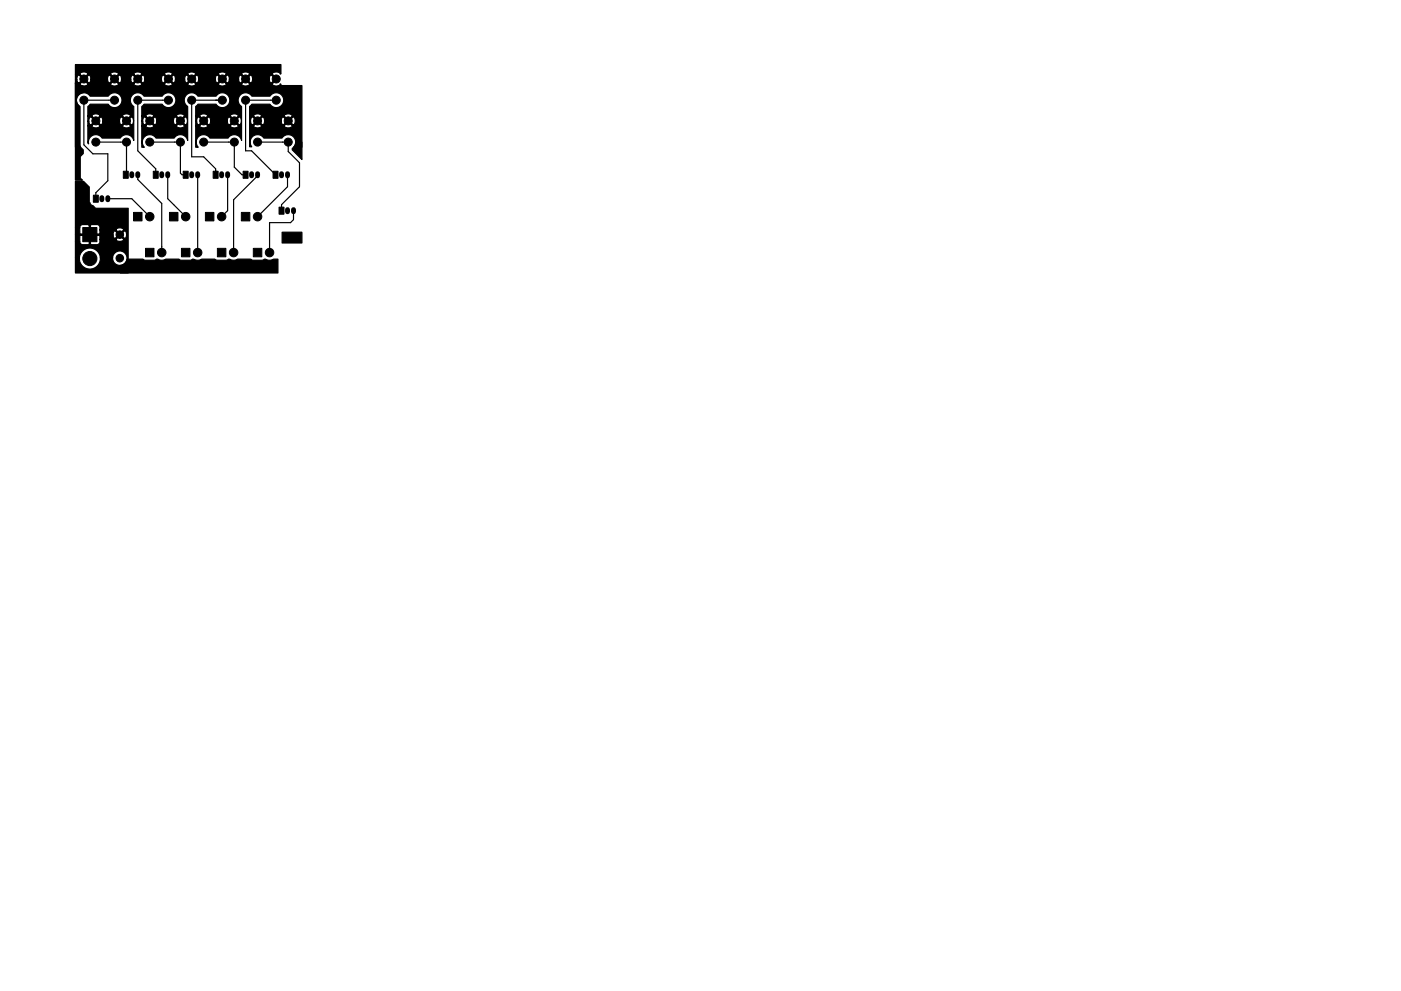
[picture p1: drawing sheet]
<svg xmlns="http://www.w3.org/2000/svg" width="297mm" height="210mm" viewBox="0 0 297 210" stroke-linecap="round" stroke-linejoin="round" font-family="sans-serif">
<g fill="#000" stroke="#000" stroke-width=".21">
<path d="M26.1 36.3h1.1v1.5h-1.1zM32.5 36.3h1v1.5h-1zM38.8 36.3h1.1v1.5h-1.1zM45.2 36.3h1v1.5h-1zM51.5 36.3h1.1v1.5h-1.1zM57.9 36.3h1v1.5h-1zM17.6 48.3h2.9v3h-2.9zM19.8 41.4h1v1.5h-1zM28.3 45.1h1.8v1.8h-1.8zM30.9 52.7h1.7v1.8h-1.7zM35.9 45.1h1.8v1.8h-1.8zM38.5 52.7h1.8v1.8h-1.8z"/>
<path d="M43.6 45.1h1.7v1.8h-1.7zM46.1 52.7h1.8v1.8h-1.8zM51.2 45.1h1.8v1.8h-1.8zM53.7 52.7h1.8v1.8h-1.8zM59.2 43.9h1v1.5h-1z"/>
<circle cx="17.8" cy="16.8" r=".85"/>
<circle cx="24.3" cy="16.8" r=".85"/>
<circle cx="29.2" cy="16.8" r=".85"/>
<circle cx="35.7" cy="16.8" r=".85"/>
<circle cx="40.6" cy="16.8" r=".85"/>
<circle cx="47.1" cy="16.8" r=".85"/>
<circle cx="52.1" cy="16.8" r=".85"/>
<circle cx="58.6" cy="16.8" r=".85"/>
<circle cx="17.8" cy="21.3" r=".85"/>
<circle cx="20.3" cy="25.6" r=".85"/>
<circle cx="20.3" cy="30.1" r=".85"/>
<circle cx="24.3" cy="21.3" r=".85"/>
<circle cx="26.8" cy="25.6" r=".85"/>
<circle cx="26.8" cy="30.1" r=".85"/>
<circle cx="29.2" cy="21.3" r=".85"/>
<circle cx="31.7" cy="25.6" r=".85"/>
<circle cx="31.8" cy="30.1" r=".85"/>
<circle cx="35.7" cy="21.3" r=".85"/>
<circle cx="38.2" cy="25.6" r=".85"/>
<circle cx="38.2" cy="30.1" r=".85"/>
<circle cx="40.6" cy="21.3" r=".85"/>
<circle cx="43.2" cy="25.6" r=".85"/>
<circle cx="43.2" cy="30.1" r=".85"/>
<circle cx="47.1" cy="21.3" r=".85"/>
<circle cx="49.7" cy="25.6" r=".85"/>
<circle cx="49.7" cy="30.1" r=".85"/>
<circle cx="52.1" cy="21.3" r=".85"/>
<circle cx="54.6" cy="25.6" r=".85"/>
<circle cx="54.6" cy="30.1" r=".85"/>
<circle cx="58.6" cy="21.3" r=".85"/>
<circle cx="61.1" cy="25.6" r=".85"/>
<circle cx="61.1" cy="30.1" r=".85"/>
<circle cx="19.1" cy="54.9" r="1.5"/>
<circle cx="25.4" cy="54.8" r=".8"/>
<circle cx="25.4" cy="49.8" r=".8"/>
<circle cx="31.7" cy="46" r=".9"/>
<circle cx="34.3" cy="53.6" r=".9"/>
<circle cx="39.4" cy="46" r=".9"/>
<circle cx="41.9" cy="53.6" r=".9"/>
<circle cx="47" cy="46" r=".9"/>
<circle cx="49.5" cy="53.6" r=".9"/>
<circle cx="54.6" cy="46" r=".9"/>
<circle cx="57.1" cy="53.6" r=".9"/>
</g>
<g fill="none" stroke="#000" stroke-width="1.1">
<path d="M27.9 36.9v.4M29.2 36.9v.4M34.3 36.9v.4M35.6 36.9v.4M40.6 36.9v.4M41.9 36.9v.4M47 36.9v.4M48.3 36.9v.4M53.3 36.9v.4M54.6 36.9v.4M59.7 36.9v.4M61 36.9v.4"/>
<path d="M21.6 41.9v.5M22.9 41.9v.5M61 44.5v.4M62.2 44.5v.4"/>
</g>
<g fill="none" stroke="#000" stroke-width=".25">
<path d="M24.3 16.8l2.5 2.5M35.7 16.8l2.4 2.3M47.1 16.8l2.6 2.5M20.3 30.1h6.5v6.8l-.1 .2M24.3 21.3h-6.5v9.4l1.9 1.9h3.2v5.7l-2.6 2.6v1.3M29.2 37.1v1l5.1 5.1v10.4M31.7 30.1h6.6v6.6l.3 .4h.8M35.6 37.1v5.1l3.8 3.8M35.7 21.3h-6.5v10.7l3.8 3.8v1.3M41.9 37.1v16.5M43.2 30.1h6.5M47.1 21.3h-6.5v12h2.6l2.5 2.5v1.3"/>
<path d="M48.3 37.1v7.6l-1.3 1.3M49.7 30.1v5.4l1.6 1.6h.8M49.7 30.1l-.2 .2M54.6 37.1v.2l-5.1 5.1v11.2M54.6 30.1h6.5v2l2.4 2.4v5.1l-3.8 3.8v1.3M58.6 21.3h-6.5v10.7h1.2l5.1 5.1M61 37.1v2.5l-6.4 6.4M22.9 42.2h5l3.8 3.8M62.2 44.7v1.9l-.6 .6h-4.5v6.4"/>
</g>
<path d="M17.8 16.8l-1.3 1.2M19 48v1.8" fill="none" stroke="#000" stroke-width=".3"/>
<path d="M16 17.5h1.2l-.3 .3 .1 .2 .7 .2v1.5a1.58 1.58 0 0 0-1.5 1.2 1.58 1.58 0 0 0 .7 1.7v8.1l.2 .5 .6 .6v.8l-.7 .6v4.5l.5 .5h-1.5zM16 13.7h43.6v1.9l-.2 .1a1.01 1.01 0 0 0-1.7 0l1.1 1-1.1 1.1a1.01 1.01 0 0 0 1.7 0l.3 .4h4.3v13h-1.7a1.58 1.58 0 0 0-.2-2.3 1.58 1.58 0 0 0-2.3 .4h-3.9l-.1-.2a1.58 1.58 0 0 0-2.2-.2 1.58 1.58 0 0 0-.2 2.2h-.5v-4.4h.9v.2l.9 .2 .7-.2 .1-.2h4.8a1.01 1.01 0 0 0 1.7 0l-.9-.9-.8 .9h-4.8l-.9-.9-.8 .9h-.9v-1h.2a.67 .67 0 0 0 .5 .8l.8-.9h.4l.8 .9 .3-.1 .2-.7h3.5a.67 .67 0 0 0 .5 .8l.8-.9h.4l.8 .9 .3-.1 .2-.8-.2-.7-.3-.1-.8 .8h-.4l-.8-.8a.81 .81 0 0 0-.5 .9h-3.5v-.1a.67 .67 0 0 0-.5-.8l-.8 .8h-.4l-.8-.8-.3 .1-.2 .8h-.2v-1.1h.9l.8 .9 .9-.9h4.8l.8 .9 .9-.9-.1-.2-.9-.2-.7 .2v.2h-4.8a1.01 1.01 0 0 0-1.7 0h-.9v-2l.5-.5h3.8a1.58 1.58 0 0 0 2.4 .4 1.58 1.58 0 0 0 0-2.4 1.58 1.58 0 0 0-2.4 .3h-3.8l-.1-.1a1.58 1.58 0 0 0-2.4-.1 1.58 1.58 0 0 0 .3 2.4v7.2v-.1a1.58 1.58 0 0 0-1.3-1.1 1.58 1.58 0 0 0-1.5 .7h-3.9l-.1-.2a1.58 1.58 0 0 0-2.3-.1 1.58 1.58 0 0 0-.1 2.2h-.5v-4.5h.8l.1 .2 .8 .2 .8-.2v-.2h4.8a1.01 1.01 0 0 0 1.7 0l-.8-.9-.9 .9h-4.8l-.8-.9-.9 .9h-.8v-1h.2a.67 .67 0 0 0 .5 .8l.8-.9h.4l.8 .9 .3-.1 .2-.7h3.5a.67 .67 0 0 0 .5 .8l.8-.9h.4l.8 .9 .3-.1 .2-.8-.2-.7-.3-.1-.8 .8h-.4l-.8-.8a.81 .81 0 0 0-.5 .9h-3.5v-.1a.67 .67 0 0 0-.5-.8l-.8 .8h-.4l-.8-.8-.3 .1-.2 .8h-.2v-1.1h.8l.9 .9 .8-.9h4.8l.9 .9 .8-.9v-.2l-.9-.2-.7 .2-.1 .2h-4.8a1.01 1.01 0 0 0-1.7 0h-.8v-2l.5-.5h3.8a1.58 1.58 0 0 0 2.4 .4 1.58 1.58 0 0 0 0-2.4 1.58 1.58 0 0 0-2.4 .3h-3.8l-.1-.1a1.58 1.58 0 0 0-2.4-.1 1.58 1.58 0 0 0 .3 2.4v7.2v-.1a1.58 1.58 0 0 0-1.3-1.1 1.58 1.58 0 0 0-1.6 .7h-3.8l-.1-.2a1.58 1.58 0 0 0-2.3-.1 1.58 1.58 0 0 0-.1 2.2h-.5v-4.5h.8l.1 .2 .8 .2 .7-.2 .1-.2h4.8a1.01 1.01 0 0 0 1.7 0l-.8-.9-.9 .9h-4.8l-.9-.9-.8 .9h-.8v-1h.2a.67 .67 0 0 0 .4 .8l.9-.9h.3l.9 .9 .2-.1 .2-.7h3.6a.67 .67 0 0 0 .4 .8l.9-.9h.3l.9 .9 .2-.1 .2-.8-.2-.7-.2-.1-.9 .8h-.3l-.9-.8a.81 .81 0 0 0-.4 .9h-3.6v-.1a.67 .67 0 0 0-.4-.8l-.9 .8h-.3l-.9-.8-.2 .1-.2 .8h-.2v-1.1h.8l.8 .9 .9-.9h4.8l.9 .9 .8-.9-.1-.2-.8-.2-.7 .2-.1 .2h-4.8a1.01 1.01 0 0 0-1.7 0h-.8v-2l.4-.5h3.9a1.58 1.58 0 0 0 2.3 .4 1.58 1.58 0 0 0 0-2.4 1.58 1.58 0 0 0-2.3 .3h-3.9l-.1-.1a1.58 1.58 0 0 0-2.4-.1 1.58 1.58 0 0 0 .4 2.4v7.2l-.1-.1a1.58 1.58 0 0 0-1.3-1.1 1.58 1.58 0 0 0-1.5 .7h-3.9l-.1-.2a1.58 1.58 0 0 0-1.9-.4 1.58 1.58 0 0 0-.8 1.8l-.2-.1v-3.7h.9v.2l.9 .2 .7-.2 .1-.2h4.8a1.01 1.01 0 0 0 1.7 0l-.9-.9-.8 .9h-4.8l-.9-.9-.8 .9h-.9v-1h.2a.67 .67 0 0 0 .5 .8l.8-.9h.4l.8 .9 .3-.1 .2-.7h3.5a.67 .67 0 0 0 .5 .8l.8-.9h.4l.8 .9 .3-.1 .2-.8-.2-.7-.3-.1-.8 .8h-.4l-.8-.8a.81 .81 0 0 0-.5 .9h-3.5v-.1a.67 .67 0 0 0-.5-.8l-.8 .8h-.4l-.8-.8-.3 .1-.2 .8h-.2v-1.1h.9l.8 .9 .9-.9h4.8l.8 .9 .9-.9-.1-.2-.8-.2-.8 .2v.2h-4.8a1.01 1.01 0 0 0-1.7 0h-.9v-2l.5-.5h3.9a1.58 1.58 0 0 0 2.3 .4 1.58 1.58 0 0 0 0-2.4 1.58 1.58 0 0 0-2.3 .3h-3.9l-.1-.1a1.58 1.58 0 0 0-2.4-.1 1.58 1.58 0 0 0 .3 2.4v8.1l.2 .5h-1.1v-13.4h.9a1.01 1.01 0 0 0 1.7 0h4.8l.1 .2 .8 .2 .8-.2v-.2h3.3a1.01 1.01 0 0 0 1.7 0h4.8v.2l.9 .2 .7-.2 .1-.2h3.2a1.01 1.01 0 0 0 1.7 0h4.8l.1 .2 .8 .2 .7-.2 .1-.2h3.2a1.01 1.01 0 0 0 1.7 0l-.8-.9-.9 .9h-3.2l-.9-.9-.8 .9h-4.8l-.9-.9-.8 .9h-3.2l-.9-.9-.8 .9h-4.8l-.9-.9-.8 .9h-3.3l-.8-.9-.9 .9h-4.8l-.8-.9-.9 .9h-.9v-1h.3l.2 .7 .3 .1 .8-.8h.4l.8 .8 .3-.1 .2-.7h3.5l.2 .7 .3 .1 .8-.8h.4l.8 .8 .3-.1 .2-.7h1.9l.2 .7 .3 .1 .8-.8h.4l.8 .8 .3-.1 .2-.7h3.5l.2 .7 .3 .1 .8-.8h.4l.8 .8 .3-.1 .2-.7h1.9l.3 .7 .2 .1 .9-.8h.3l.9 .8 .2-.1 .2-.7h3.5l.3 .7 .2 .1 .9-.8h.3l.9 .8 .2-.1 .2-.7h2l.2 .7 .2 .1 .9-.8h.3l.9 .8 .2-.1 .3-.7h3.5l.2 .7 .2 .1 .9-.8-.9-.9-.2 .1-.2 .8h-3.5l-.2-.7-.3-.2-.9 .9h-.3l-.9-.9a.82 .82 0 0 0-.4 .9h-2v-.1a.67 .67 0 0 0-.4-.8l-.9 .9h-.3l-.9-.9-.2 .1-.3 .8h-3.5l-.1-.7-.3-.2-.9 .9h-.3l-.9-.9a.82 .82 0 0 0-.5 .9h-1.9v-.1a.67 .67 0 0 0-.5-.8l-.8 .9h-.4l-.8-.9-.3 .1-.2 .8h-3.5l-.1-.7-.4-.2-.8 .9h-.4l-.8-.9a.82 .82 0 0 0-.5 .9h-1.9v-.1a.67 .67 0 0 0-.5-.8l-.8 .9h-.4l-.8-.9-.3 .1-.2 .8h-3.5l-.2-.7-.3-.2-.8 .9h-.4l-.8-.9a.82 .82 0 0 0-.5 .9h-.3v-1.1h.9l.9 .9 .8-.9h4.8l.9 .9 .8-.9h3.3l.8 .9 .9-.9h4.8l.8 .9 .9-.9h3.2l.8 .9 .9-.9h4.8l.8 .9 .9-.9h3.2l.9 .9 .8-.9-.1-.2-.8-.2-.7 .2-.1 .2h-3.2a1.01 1.01 0 0 0-1.7 0h-4.8l-.1-.2-.8-.2-.7 .2-.1 .2h-3.2a1.01 1.01 0 0 0-1.7 0h-4.8l-.1-.2-.9-.2-.7 .2v.2h-3.3a1.01 1.01 0 0 0-1.7 0h-4.8v-.2l-.9-.2-.7 .2-.1 .2h-.9zM16 38.5h1.7l1.2 1.2v3.1l.4 .6 1 .8h6.9v13.7h-11.2v-3.3h.8a2.24 2.24 0 0 0 2.3 2.5 2.24 2.24 0 0 0 2.2-2.5h2.6a1.53 1.53 0 0 0 2 1.6 1.53 1.53 0 0 0 .5-2.5 1.53 1.53 0 0 0-2.5 .6v.3h-2.6a2.24 2.24 0 0 0-2.3-2 2.24 2.24 0 0 0-2.2 2h-.8v-3.3h.9a.64 .64 0 0 0 .7 .6h1.2l.1-.1v-1.9h.3v1.9l.1 .1h1.2a.64 .64 0 0 0 .7-.6v-.5h3.4a.96 .96 0 0 0 1.6 0l-.8-.8-.8 .8h-3.4v-.7l-.2-.2h-3.9l-.2 .2v1.2h-.9v-1.5h8a.63 .63 0 0 0 .4 .8l.8-.8h.4l.8 .8a.96 .96 0 0 0 0-1.6l-.8 .8h-.4l-.8-.8a.78 .78 0 0 0-.4 .8h-8v-1.5h.9v1.2l.2 .2h1.8v-1.9h.3v1.9h1.8l.2-.2v-.7h3.4l.8 .8 .8-.8a.96 .96 0 0 0-1.6 0h-3.4v-.5a.64 .64 0 0 0-.7-.7h-1.2l-.1 .2-.4-.2h-1.2a.64 .64 0 0 0-.7 .7h-.9zM62.7 30.2h1.3v3.7l-2-2.1v-.3l.5-.6zM25.5 56.3a1.52 1.52 0 0 0 1.4-1.3h3.4l.4 .2h1.9a1.3 1.3 0 0 1 1.5 0l1-.2h2.8l.4 .2h2a1.3 1.3 0 0 1 1.4 0l1-.2h2.9l.3 .2h2a1.3 1.3 0 0 1 1.5 0l1-.2h2.8l.4 .2h1.9a1.3 1.3 0 0 1 1.5 0l1-.2h.9v2.9h-33.4zM59.8 49.3h4.2v2.3h-4.2z" fill="#000" stroke="#000" stroke-width=".25"/>
</svg>
